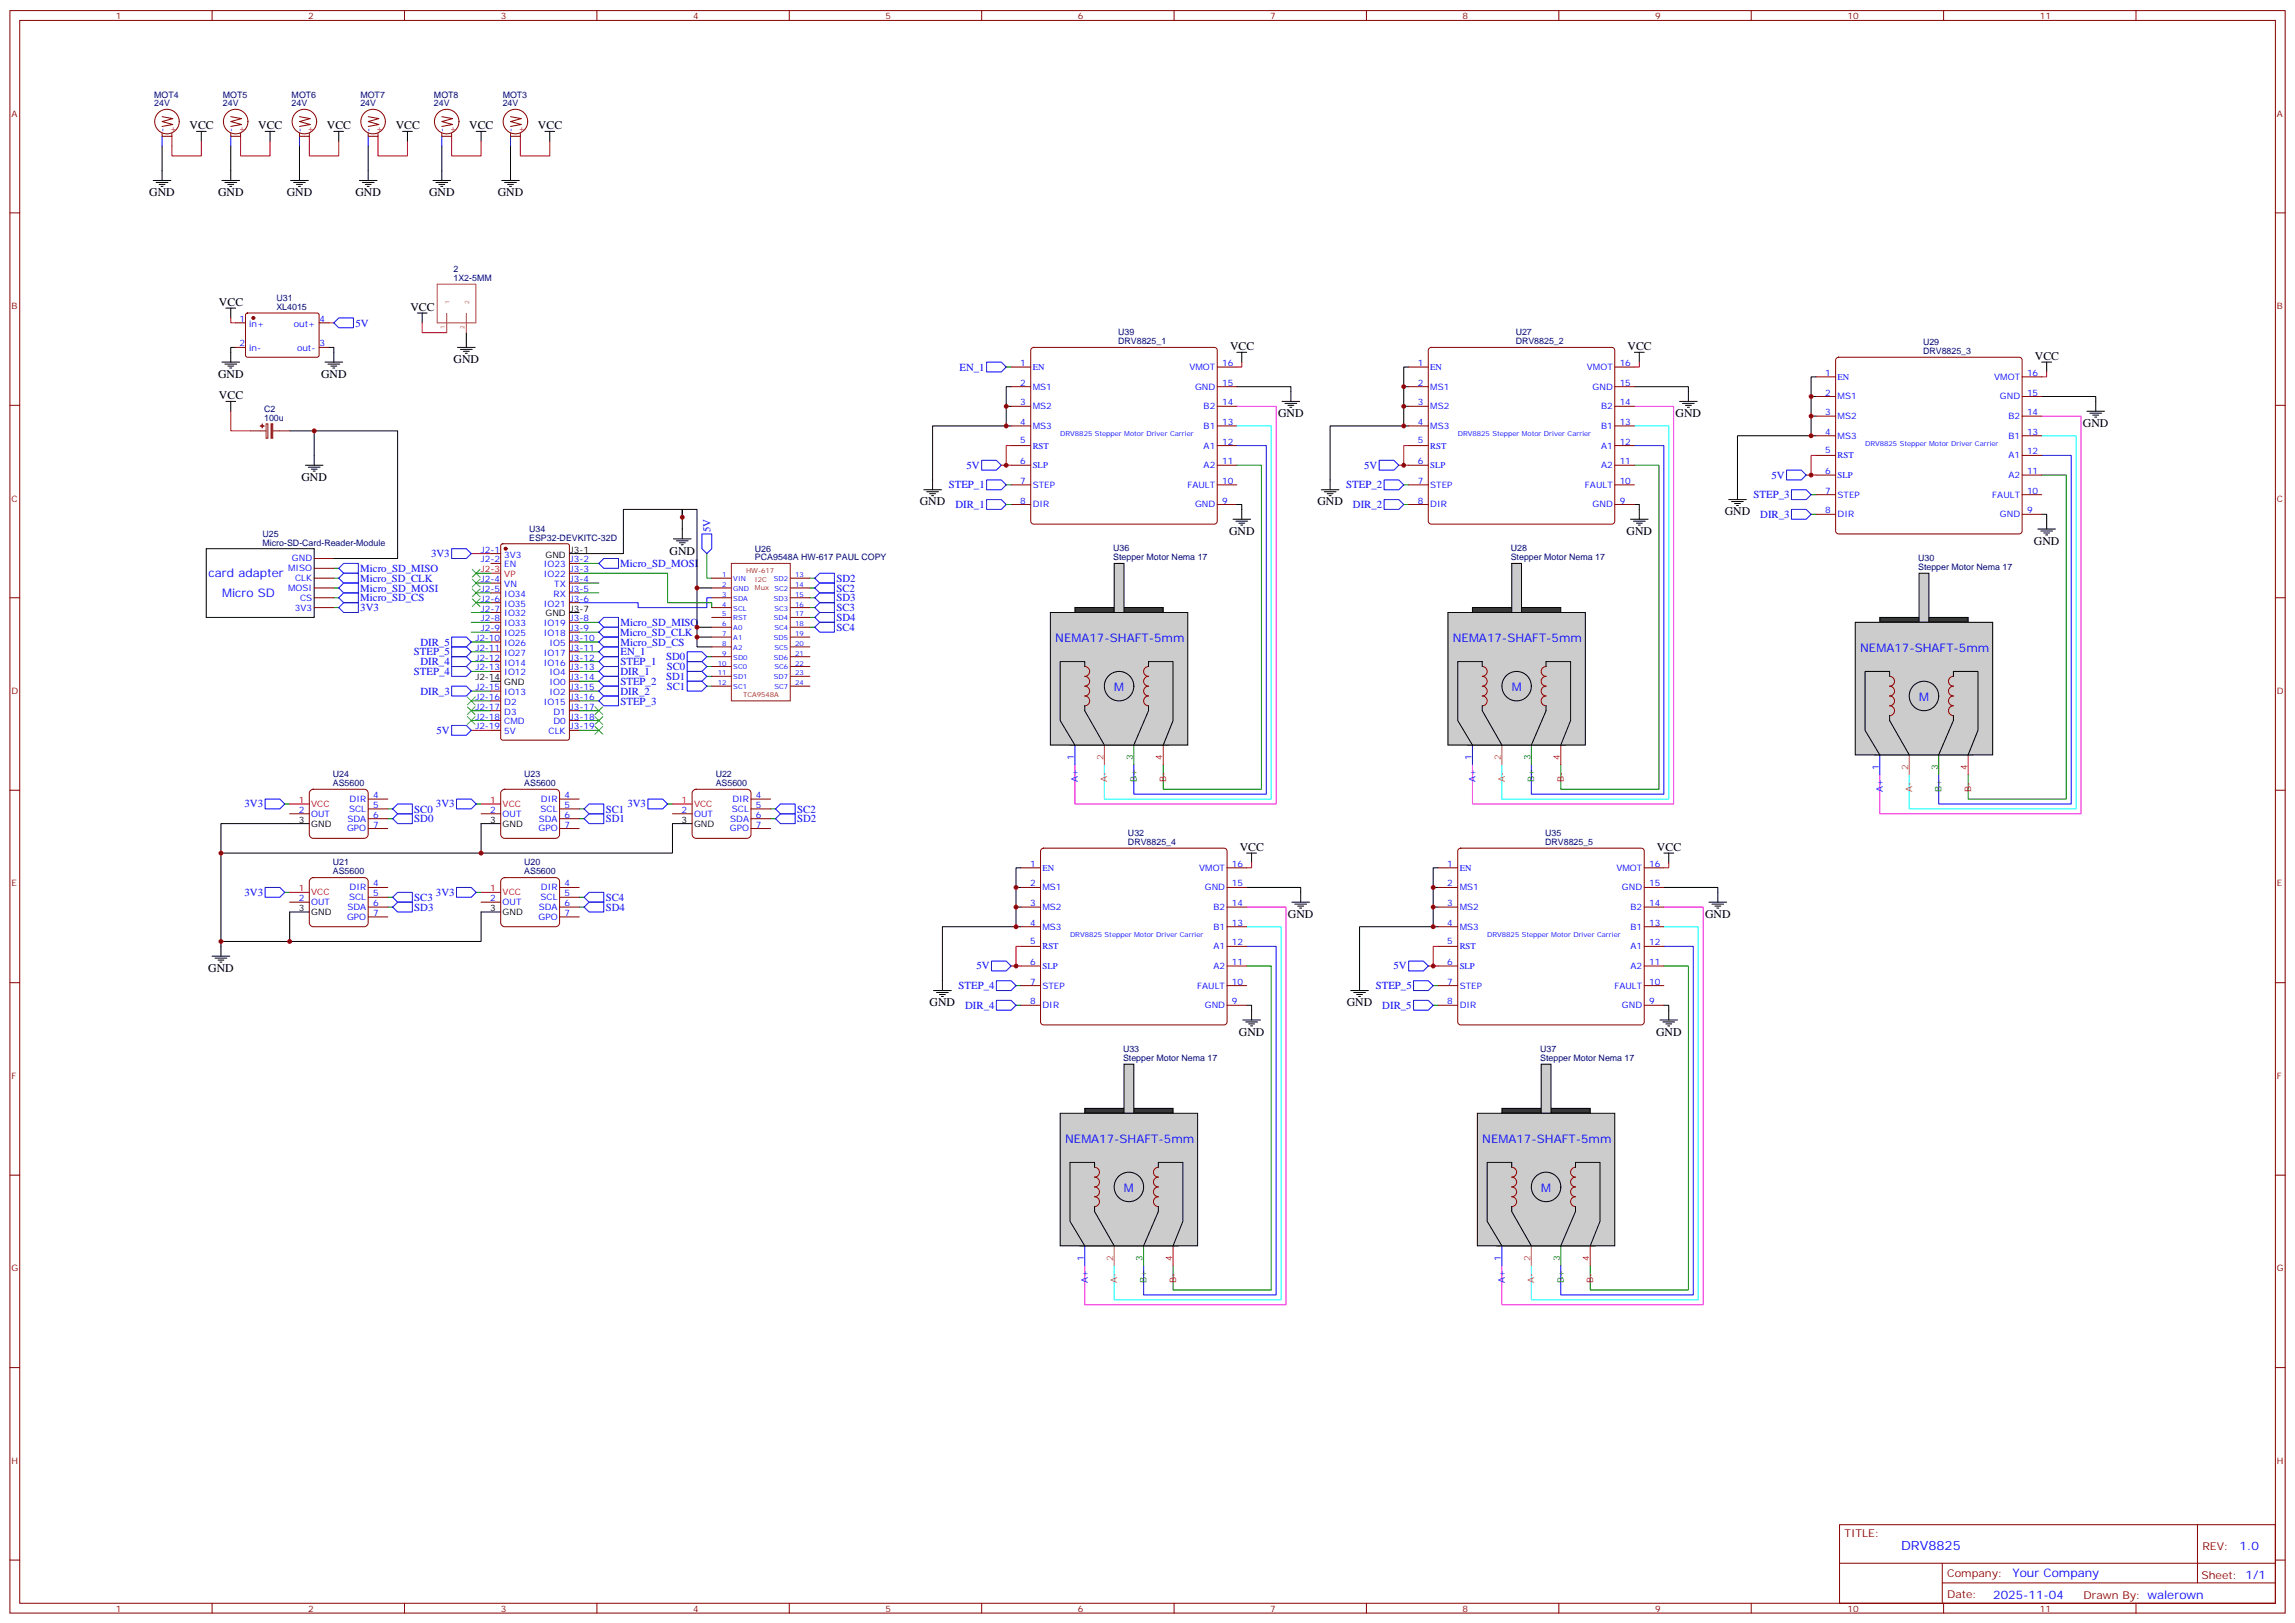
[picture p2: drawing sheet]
<svg xmlns="http://www.w3.org/2000/svg" width="825mm" height="583mm" viewBox="0 0 825 583" stroke-linecap="round" stroke-linejoin="round" font-family="sans-serif">
<defs><g id="words">
<text font-size="4.6" fill="#00f" x="683.2" y="556.8">DRV8825</text>
<g font-size="4.2">
<text x="68.1" y="46.5">VCC</text>
<text x="92.8" y="46.5">VCC</text>
<text x="117.5" y="46.5">VCC</text>
<text x="142.2" y="46.5">VCC</text>
<text x="168.7" y="46.5">VCC</text>
<text x="193.4" y="46.5">VCC</text>
<text x="53.7" y="70.5">GND</text>
<text x="78.4" y="70.5">GND</text>
<text x="103" y="70.5">GND</text>
<text x="127.7" y="70.5">GND</text>
<text x="154.2" y="70.5">GND</text>
<text x="178.9" y="70.5">GND</text>
<text x="78.7" y="110">VCC</text>
<text x="147.5" y="111.8">VCC</text>
<text x="442.1" y="125.9">VCC</text>
<text x="584.9" y="125.9">VCC</text>
<text x="163" y="130.5">GND</text>
<text x="731.3" y="129.4">VCC</text>
<text x="78.4" y="135.7">GND</text>
<text x="115.4" y="135.7">GND</text>
<text x="78.7" y="143.5">VCC</text>
<text x="459.4" y="149.9">GND</text>
<text x="602.2" y="149.9">GND</text>
<text x="748.6" y="153.4">GND</text>
<text x="108.3" y="172.8">GND</text>
<text x="330.6" y="181.6">GND</text>
<text x="473.5" y="181.6">GND</text>
<text x="619.9" y="185.1">GND</text>
<text x="441.7" y="192.2">GND</text>
<text x="584.6" y="192.2">GND</text>
<text x="731" y="195.7">GND</text>
<text x="240.6" y="199.2">GND</text>
<text x="445.6" y="305.8">VCC</text>
<text x="595.5" y="305.8">VCC</text>
<text x="462.9" y="329.8">GND</text>
<text x="612.8" y="329.8">GND</text>
<text x="74.8" y="349.2">GND</text>
<text x="334.1" y="361.5">GND</text>
<text x="484" y="361.5">GND</text>
<text x="445.2" y="372.1">GND</text>
<text x="595.2" y="372.1">GND</text>
</g>
<g font-size="4.2" fill="#00f">
<text x="75" y="207.5">card adapter</text>
<text x="79.8" y="214.5">Micro SD</text>
<text x="379.3" y="230.6">NEMA17-SHAFT-5mm</text>
<text x="522.1" y="230.6">NEMA17-SHAFT-5mm</text>
<text x="668.5" y="234.2">NEMA17-SHAFT-5mm</text>
<text x="400.4" y="248.3">M</text>
<text x="543.3" y="248.3">M</text>
<text x="689.7" y="251.8">M</text>
<text x="382.8" y="410.6">NEMA17-SHAFT-5mm</text>
<text x="532.7" y="410.6">NEMA17-SHAFT-5mm</text>
<text x="404" y="428.2">M</text>
<text x="553.9" y="428.2">M</text>
<text x="804.9" y="557.1">1.0</text>
<text x="723.3" y="566.6">Your Company</text>
<text x="716.4" y="574.4">2025-11-04</text>
</g>
<g font-size="3.9" fill="#00f">
<text x="127.7" y="117.4">5V</text>
<text x="344.8" y="133.1">EN_1</text>
<text x="347.4" y="168.4">5V</text>
<text x="490.2" y="168.4">5V</text>
<text x="636.7" y="171.9">5V</text>
<text x="341" y="175.4">STEP_1</text>
<text x="483.9" y="175.5">STEP_2</text>
<text x="630.3" y="179">STEP_3</text>
<text x="343.4" y="182.5">DIR_1</text>
<text x="486.2" y="182.5">DIR_2</text>
<text x="255.3" y="191.1" transform="rotate(-90 255.3 191.1)">5V</text>
<text x="632.6" y="186.1">DIR_3</text>
<text x="154.9" y="200.1">3V3</text>
<text x="222.9" y="203.7">Micro_SD_MOSI</text>
<text x="129.4" y="209">Micro_SD_CLK</text>
<text x="129.5" y="205.5">Micro_SD_MISO</text>
<text x="300.6" y="209">SD2</text>
<text x="129.5" y="212.5">Micro_SD_MOSI</text>
<text x="300.6" y="212.5">SC2</text>
<text x="129.5" y="216.1">Micro_SD_CS</text>
<text x="129.5" y="219.6">3V3</text>
<text x="300.6" y="219.6">SC3</text>
<text x="300.6" y="216.1">SD3</text>
<text x="223" y="224.9">Micro_SD_MISO</text>
<text x="300.6" y="226.6">SC4</text>
<text x="300.6" y="223.1">SD4</text>
<text x="151.1" y="231.9">DIR_5</text>
<text x="222.9" y="228.4">Micro_SD_CLK</text>
<text x="223" y="232">Micro_SD_CS</text>
<text x="148.7" y="235.4">STEP_5</text>
<text x="151.1" y="239">DIR_4</text>
<text x="223" y="235.5">EN_1</text>
<text x="223" y="239">STEP_1</text>
<text x="239.4" y="237.2">SD0</text>
<text x="148.7" y="242.5">STEP_4</text>
<text x="223" y="242.5">DIR_1</text>
<text x="239.4" y="244.2">SD1</text>
<text x="239.6" y="240.7">SC0</text>
<text x="151.1" y="249.6">DIR_3</text>
<text x="223" y="246.1">STEP_2</text>
<text x="223" y="249.6">DIR_2</text>
<text x="239.6" y="247.8">SC1</text>
<text x="223" y="253.1">STEP_3</text>
<text x="156.9" y="263.6">5V</text>
<text x="87.9" y="290.1">3V3</text>
<text x="148.9" y="291.9">SC0</text>
<text x="156.7" y="290.1">3V3</text>
<text x="217.7" y="292">SC1</text>
<text x="225.5" y="290.1">3V3</text>
<text x="286.5" y="291.9">SC2</text>
<text x="148.9" y="295.4">SD0</text>
<text x="217.7" y="295.4">SD1</text>
<text x="286.5" y="295.5">SD2</text>
<text x="87.9" y="321.8">3V3</text>
<text x="148.9" y="323.6">SC3</text>
<text x="156.7" y="321.8">3V3</text>
<text x="217.7" y="323.7">SC4</text>
<text x="148.9" y="327.2">SD3</text>
<text x="217.7" y="327.2">SD4</text>
<text x="350.9" y="348.3">5V</text>
<text x="500.8" y="348.3">5V</text>
<text x="344.5" y="355.4">STEP_4</text>
<text x="494.4" y="355.4">STEP_5</text>
<text x="346.9" y="362.4">DIR_4</text>
<text x="496.8" y="362.4">DIR_5</text>
</g>
<g font-size="3.9" fill="#800">
<text x="662.9" y="552.4">TITLE:</text>
<text x="791.5" y="557.1">REV:</text>
<text x="699.8" y="566.6">Company:</text>
<text x="791.2" y="567.2">Sheet: 1/1</text>
<text x="699.8" y="574.3">Date:</text>
<text x="748.8" y="574.3">Drawn By: walerown</text>
</g>
<g font-size="3.2" fill="#800">
<text x="41.7" y="6.8">1</text>
<text x="110.8" y="6.8">2</text>
<text x="180" y="6.8">3</text>
<text x="249.1" y="6.8">4</text>
<text x="318.2" y="6.8">5</text>
<text x="387.4" y="6.8">6</text>
<text x="456.5" y="6.8">7</text>
<text x="525.7" y="6.8">8</text>
<text x="594.8" y="6.8">9</text>
<text x="664" y="6.8">10</text>
<text x="733.1" y="6.8">11</text>
<text x="4.1" y="41.9">A</text>
<text x="818.3" y="41.9">A</text>
<text x="4.1" y="111.1">B</text>
<text x="818.3" y="111.1">B</text>
<text x="4.1" y="180.2">C</text>
<text x="818.3" y="180.2">C</text>
<text x="4.1" y="249.3">D</text>
<text x="818.3" y="249.3">D</text>
<text x="4.1" y="318.5">E</text>
<text x="818.3" y="318.5">E</text>
<text x="4.1" y="387.6">F</text>
<text x="818.3" y="387.6">F</text>
<text x="4.1" y="456.8">G</text>
<text x="818.3" y="456.8">G</text>
<text x="4.1" y="525.9">H</text>
<text x="818.3" y="525.9">H</text>
<text x="41.7" y="579">1</text>
<text x="110.8" y="579">2</text>
<text x="180" y="579">3</text>
<text x="249.1" y="579">4</text>
<text x="318.2" y="579">5</text>
<text x="387.4" y="579">6</text>
<text x="456.5" y="579">7</text>
<text x="525.7" y="579">8</text>
<text x="594.8" y="579">9</text>
<text x="664" y="579">10</text>
<text x="733.1" y="579">11</text>
</g>
<g font-size="3.2" fill="#000080">
<text x="55.4" y="35">MOT4</text>
<text x="80.1" y="35">MOT5</text>
<text x="104.8" y="35">MOT6</text>
<text x="129.5" y="35">MOT7</text>
<text x="156" y="35">MOT8</text>
<text x="180.7" y="35">MOT3</text>
<text x="55.4" y="38.2">24V</text>
<text x="80.1" y="38.2">24V</text>
<text x="104.8" y="38.2">24V</text>
<text x="129.5" y="38.2">24V</text>
<text x="156" y="38.2">24V</text>
<text x="180.7" y="38.2">24V</text>
<text x="163" y="101">1X2-5MM</text>
<text x="163" y="97.7">2</text>
<text x="99.3" y="111.2">XL4015</text>
<text x="99.3" y="108.1">U31</text>
<text x="401.9" y="123.8">DRV8825_1</text>
<text x="401.9" y="120.5">U39</text>
<text x="544.7" y="123.8">DRV8825_2</text>
<text x="544.7" y="120.5">U27</text>
<text x="691.1" y="124.1">U29</text>
<text x="691.1" y="127.3">DRV8825_3</text>
<text x="94.9" y="148">C2</text>
<text x="94.9" y="151.2">100u</text>
<text x="190.2" y="191">U34</text>
<text x="94.4" y="196.1">Micro-SD-Card-Reader-Module</text>
<text x="94.4" y="192.9">U25</text>
<text x="190.2" y="194.2">ESP32-DEVKITC-32D</text>
<text x="271.3" y="201.4">PCA9548A HW-617 PAUL COPY</text>
<text x="271.3" y="198.2">U26</text>
<text x="400.1" y="201.4">Stepper Motor Nema 17</text>
<text x="400.1" y="198.1">U36</text>
<text x="543" y="201.4">Stepper Motor Nema 17</text>
<text x="543" y="198.1">U28</text>
<text x="689.4" y="201.6">U30</text>
<text x="689.4" y="204.9">Stepper Motor Nema 17</text>
<text x="119.6" y="279.2">U24</text>
<text x="188.4" y="279.2">U23</text>
<text x="257.2" y="279.2">U22</text>
<text x="119.6" y="282.3">AS5600</text>
<text x="188.4" y="282.3">AS5600</text>
<text x="257.2" y="282.3">AS5600</text>
<text x="405.4" y="303.7">DRV8825_4</text>
<text x="405.4" y="300.4">U32</text>
<text x="555.3" y="303.7">DRV8825_5</text>
<text x="555.3" y="300.4">U35</text>
<text x="119.6" y="310.9">U21</text>
<text x="188.4" y="310.9">U20</text>
<text x="119.6" y="314.1">AS5600</text>
<text x="188.4" y="314.1">AS5600</text>
<text x="403.6" y="381.3">Stepper Motor Nema 17</text>
<text x="403.6" y="378">U33</text>
<text x="553.6" y="381.3">Stepper Motor Nema 17</text>
<text x="553.6" y="378">U37</text>
</g>
<g font-size="3.2" fill="#00f">
<text x="59.3" y="47.3" transform="rotate(-90 59.3 47.3)">-</text>
<text x="84" y="47.3" transform="rotate(-90 84 47.3)">-</text>
<text x="108.7" y="47.3" transform="rotate(-90 108.7 47.3)">-</text>
<text x="133.4" y="47.3" transform="rotate(-90 133.4 47.3)">-</text>
<text x="159.8" y="47.3" transform="rotate(-90 159.8 47.3)">-</text>
<text x="184.5" y="47.3" transform="rotate(-90 184.5 47.3)">-</text>
<text x="86" y="115.6">1</text>
<text x="89.5" y="117.4">in+</text>
<text x="105.6" y="117.4">out+</text>
<text x="114.9" y="115.6">4</text>
<text x="86" y="124.5">2</text>
<text x="114.9" y="124.5">3</text>
<text x="89.5" y="126.2">in-</text>
<text x="106.8" y="126.2">out-</text>
<text x="366.7" y="131.5">1</text>
<text x="439.2" y="131.5">16</text>
<text x="509.5" y="131.5">1</text>
<text x="582.1" y="131.5">16</text>
<text x="371.2" y="132.9">EN</text>
<text x="427.5" y="132.9">VMOT</text>
<text x="514" y="132.9">EN</text>
<text x="570.4" y="132.9">VMOT</text>
<text x="655.9" y="135">1</text>
<text x="660.4" y="136.5">EN</text>
<text x="716.8" y="136.5">VMOT</text>
<text x="728.5" y="135">16</text>
<text x="366.7" y="138.6">2</text>
<text x="371.2" y="140">MS1</text>
<text x="429.5" y="140">GND</text>
<text x="439.2" y="138.6">15</text>
<text x="509.5" y="138.6">2</text>
<text x="514" y="140">MS1</text>
<text x="572.4" y="140">GND</text>
<text x="582.1" y="138.6">15</text>
<text x="655.9" y="142.1">2</text>
<text x="660.4" y="143.5">MS1</text>
<text x="718.8" y="143.5">GND</text>
<text x="728.5" y="142.1">15</text>
<text x="366.7" y="145.6">3</text>
<text x="371.2" y="147">MS2</text>
<text x="432.6" y="147">B2</text>
<text x="439.2" y="145.6">14</text>
<text x="509.5" y="145.6">3</text>
<text x="514" y="147">MS2</text>
<text x="575.5" y="147">B2</text>
<text x="582.1" y="145.6">14</text>
<text x="655.9" y="149.2">3</text>
<text x="728.5" y="149.2">14</text>
<text x="366.7" y="152.7">4</text>
<text x="371.2" y="154.1">MS3</text>
<text x="432.6" y="154.1">B1</text>
<text x="439.2" y="152.7">13</text>
<text x="509.5" y="152.7">4</text>
<text x="514" y="154.1">MS3</text>
<text x="575.5" y="154.1">B1</text>
<text x="582.1" y="152.7">13</text>
<text x="660.4" y="150.6">MS2</text>
<text x="721.9" y="150.6">B2</text>
<text x="366.7" y="159.2">5</text>
<text x="371.2" y="161.1">RST</text>
<text x="432.6" y="161.1">A1</text>
<text x="439.2" y="159.7">12</text>
<text x="509.5" y="159.2">5</text>
<text x="514" y="161.1">RST</text>
<text x="575.5" y="161.1">A1</text>
<text x="582.1" y="159.7">12</text>
<text x="655.9" y="156.2">4</text>
<text x="660.4" y="157.6">MS3</text>
<text x="721.9" y="157.6">B1</text>
<text x="728.5" y="156.2">13</text>
<text x="366.7" y="166.8">6</text>
<text x="439.2" y="166.8">11</text>
<text x="509.5" y="166.8">6</text>
<text x="582.1" y="166.8">11</text>
<text x="655.9" y="162.7">5</text>
<text x="660.4" y="164.7">RST</text>
<text x="721.9" y="164.7">A1</text>
<text x="728.5" y="163.3">12</text>
<text x="366.7" y="173.8">7</text>
<text x="371.2" y="168.2">SLP</text>
<text x="432.6" y="168.2">A2</text>
<text x="439.2" y="173.8">10</text>
<text x="509.5" y="173.8">7</text>
<text x="514" y="168.2">SLP</text>
<text x="575.5" y="168.2">A2</text>
<text x="582.1" y="173.8">10</text>
<text x="655.9" y="170.3">6</text>
<text x="660.4" y="171.7">SLP</text>
<text x="721.9" y="171.7">A2</text>
<text x="728.5" y="170.3">11</text>
<text x="371.2" y="175.3">STEP</text>
<text x="426.7" y="175.3">FAULT</text>
<text x="514" y="175.3">STEP</text>
<text x="569.6" y="175.3">FAULT</text>
<text x="655.9" y="177.4">7</text>
<text x="660.4" y="178.8">STEP</text>
<text x="716" y="178.8">FAULT</text>
<text x="728.5" y="177.4">10</text>
<text x="366.7" y="180.9">8</text>
<text x="371.2" y="182.3">DIR</text>
<text x="429.5" y="182.3">GND</text>
<text x="439.2" y="180.9">9</text>
<text x="509.5" y="180.9">8</text>
<text x="514" y="182.3">DIR</text>
<text x="572.4" y="182.3">GND</text>
<text x="582.1" y="180.9">9</text>
<text x="655.9" y="184.4">8</text>
<text x="660.4" y="185.8">DIR</text>
<text x="718.8" y="185.8">GND</text>
<text x="728.5" y="184.4">9</text>
<text x="104.9" y="201.7">GND</text>
<text x="172.9" y="198.5">J2-1</text>
<text x="172.9" y="202.1">J2-2</text>
<text x="181.3" y="200.3">3V3</text>
<text x="181.3" y="203.8">EN</text>
<text x="195.5" y="203.8">IO23</text>
<text x="204.8" y="202.1">J3-2</text>
<text x="103.5" y="205.2">MISO</text>
<text x="106" y="208.8">CLK</text>
<text x="172.9" y="209.1">J2-4</text>
<text x="195.5" y="207.4">IO22</text>
<text x="204.8" y="205.6">J3-3</text>
<text x="204.8" y="209.1">J3-4</text>
<text x="103.5" y="212.3">MOSI</text>
<text x="107.8" y="215.8">CS</text>
<text x="172.9" y="212.7">J2-5</text>
<text x="181.3" y="210.9">VN</text>
<text x="181.3" y="214.4">IO34</text>
<text x="199" y="214.4">RX</text>
<text x="199.2" y="210.9">TX</text>
<text x="204.8" y="212.7">J3-5</text>
<text x="106" y="219.4">3V3</text>
<text x="172.9" y="216.2">J2-6</text>
<text x="172.9" y="219.7">J2-7</text>
<text x="181.3" y="217.9">IO35</text>
<text x="181.3" y="221.5">IO32</text>
<text x="195.5" y="217.9">IO21</text>
<text x="204.8" y="216.2">J3-6</text>
<text x="172.9" y="223.2">J2-8</text>
<text x="172.9" y="226.8">J2-9</text>
<text x="181.3" y="225">IO33</text>
<text x="195.5" y="225">IO19</text>
<text x="204.8" y="223.2">J3-8</text>
<text x="204.8" y="226.8">J3-9</text>
<text x="170.8" y="230.3">J2-10</text>
<text x="170.8" y="233.8">J2-11</text>
<text x="181.3" y="228.5">IO25</text>
<text x="181.3" y="232.1">IO26</text>
<text x="195.5" y="228.5">IO18</text>
<text x="197.5" y="232.1">IO5</text>
<text x="204.8" y="230.3">J3-10</text>
<text x="204.8" y="233.8">J3-11</text>
<text x="170.8" y="237.3">J2-12</text>
<text x="181.3" y="235.6">IO27</text>
<text x="181.3" y="239.1">IO14</text>
<text x="195.5" y="235.6">IO17</text>
<text x="195.5" y="239.1">IO16</text>
<text x="204.8" y="237.3">J3-12</text>
<text x="170.8" y="240.9">J2-13</text>
<text x="181.3" y="242.6">IO12</text>
<text x="197.5" y="242.6">IO4</text>
<text x="204.8" y="240.9">J3-13</text>
<text x="204.8" y="244.4">J3-14</text>
<text x="170.8" y="247.9">J2-15</text>
<text x="170.8" y="251.5">J2-16</text>
<text x="181.3" y="249.7">IO13</text>
<text x="197.5" y="246.2">IO0</text>
<text x="197.5" y="249.7">IO2</text>
<text x="204.8" y="247.9">J3-15</text>
<text x="204.8" y="251.5">J3-16</text>
<text x="170.8" y="255">J2-17</text>
<text x="181.3" y="253.2">D2</text>
<text x="181.3" y="256.8">D3</text>
<text x="195.5" y="253.2">IO15</text>
<text x="198.9" y="256.8">D1</text>
<text x="204.8" y="255">J3-17</text>
<text x="170.8" y="258.5">J2-18</text>
<text x="170.8" y="262">J2-19</text>
<text x="181.3" y="260.3">CMD</text>
<text x="181.3" y="263.8">5V</text>
<text x="197.2" y="263.8">CLK</text>
<text x="198.9" y="260.3">D0</text>
<text x="204.8" y="258.5">J3-18</text>
<text x="204.8" y="262">J3-19</text>
<text x="386" y="273.2" transform="rotate(-90 386 273.2)">1</text>
<text x="528.8" y="273.2" transform="rotate(-90 528.8 273.2)">1</text>
<text x="387.4" y="281.1" transform="rotate(-90 387.4 281.1)">A+</text>
<text x="530.3" y="281.1" transform="rotate(-90 530.3 281.1)">A+</text>
<text x="675.3" y="276.8" transform="rotate(-90 675.3 276.8)">1</text>
<text x="134.1" y="286.7">4</text>
<text x="202.9" y="286.7">4</text>
<text x="271.7" y="286.7">4</text>
<text x="676.7" y="284.6" transform="rotate(-90 676.7 284.6)">A+</text>
<text x="107.4" y="292">2</text>
<text x="111.9" y="293.4">OUT</text>
<text x="125.5" y="291.7">SCL</text>
<text x="125.6" y="288.1">DIR</text>
<text x="134.1" y="290.3">5</text>
<text x="134.1" y="293.8">6</text>
<text x="176.2" y="292">2</text>
<text x="180.7" y="293.4">OUT</text>
<text x="194.3" y="291.7">SCL</text>
<text x="194.4" y="288.1">DIR</text>
<text x="202.9" y="290.3">5</text>
<text x="202.9" y="293.8">6</text>
<text x="245" y="292">2</text>
<text x="249.4" y="293.4">OUT</text>
<text x="263.1" y="291.7">SCL</text>
<text x="263.2" y="288.1">DIR</text>
<text x="271.7" y="290.3">5</text>
<text x="271.7" y="293.8">6</text>
<text x="124.7" y="298.7">GPO</text>
<text x="124.8" y="295.2">SDA</text>
<text x="134.1" y="297.3">7</text>
<text x="193.5" y="298.7">GPO</text>
<text x="193.6" y="295.2">SDA</text>
<text x="202.9" y="297.3">7</text>
<text x="262.3" y="298.7">GPO</text>
<text x="262.4" y="295.2">SDA</text>
<text x="271.7" y="297.3">7</text>
<text x="370.2" y="311.4">1</text>
<text x="442.8" y="311.4">16</text>
<text x="520.1" y="311.4">1</text>
<text x="592.7" y="311.4">16</text>
<text x="374.7" y="312.8">EN</text>
<text x="431" y="312.8">VMOT</text>
<text x="524.6" y="312.8">EN</text>
<text x="580.9" y="312.8">VMOT</text>
<text x="107.4" y="323.8">2</text>
<text x="125.5" y="323.4">SCL</text>
<text x="125.6" y="319.9">DIR</text>
<text x="134.1" y="318.5">4</text>
<text x="134.1" y="322">5</text>
<text x="176.2" y="323.8">2</text>
<text x="194.3" y="323.4">SCL</text>
<text x="194.4" y="319.9">DIR</text>
<text x="202.9" y="318.5">4</text>
<text x="202.9" y="322">5</text>
<text x="370.2" y="318.5">2</text>
<text x="374.7" y="319.9">MS1</text>
<text x="433" y="319.9">GND</text>
<text x="442.8" y="318.5">15</text>
<text x="520.1" y="318.5">2</text>
<text x="524.6" y="319.9">MS1</text>
<text x="583" y="319.9">GND</text>
<text x="592.7" y="318.5">15</text>
<text x="111.9" y="325.2">OUT</text>
<text x="124.8" y="327">SDA</text>
<text x="134.1" y="325.5">6</text>
<text x="134.1" y="329.1">7</text>
<text x="180.7" y="325.2">OUT</text>
<text x="193.6" y="327">SDA</text>
<text x="202.9" y="325.5">6</text>
<text x="202.9" y="329.1">7</text>
<text x="370.2" y="325.5">3</text>
<text x="374.7" y="327">MS2</text>
<text x="436.1" y="327">B2</text>
<text x="442.8" y="325.5">14</text>
<text x="520.1" y="325.5">3</text>
<text x="524.6" y="327">MS2</text>
<text x="586" y="327">B2</text>
<text x="592.7" y="325.5">14</text>
<text x="124.7" y="330.5">GPO</text>
<text x="193.5" y="330.5">GPO</text>
<text x="370.2" y="332.6">4</text>
<text x="374.7" y="334">MS3</text>
<text x="436.1" y="334">B1</text>
<text x="442.8" y="332.6">13</text>
<text x="520.1" y="332.6">4</text>
<text x="524.6" y="334">MS3</text>
<text x="586" y="334">B1</text>
<text x="592.7" y="332.6">13</text>
<text x="370.2" y="339.1">5</text>
<text x="374.7" y="341.1">RST</text>
<text x="436.1" y="341.1">A1</text>
<text x="442.8" y="339.7">12</text>
<text x="520.1" y="339.1">5</text>
<text x="524.6" y="341.1">RST</text>
<text x="586" y="341.1">A1</text>
<text x="592.7" y="339.7">12</text>
<text x="370.2" y="346.7">6</text>
<text x="442.8" y="346.7">11</text>
<text x="520.1" y="346.7">6</text>
<text x="592.7" y="346.7">11</text>
<text x="370.2" y="353.8">7</text>
<text x="374.7" y="348.1">SLP</text>
<text x="436.1" y="348.1">A2</text>
<text x="442.8" y="353.8">10</text>
<text x="520.1" y="353.8">7</text>
<text x="524.6" y="348.1">SLP</text>
<text x="586" y="348.1">A2</text>
<text x="592.7" y="353.8">10</text>
<text x="374.7" y="355.2">STEP</text>
<text x="430.3" y="355.2">FAULT</text>
<text x="524.6" y="355.2">STEP</text>
<text x="580.2" y="355.2">FAULT</text>
<text x="370.2" y="360.8">8</text>
<text x="374.7" y="362.2">DIR</text>
<text x="433" y="362.2">GND</text>
<text x="442.8" y="360.8">9</text>
<text x="520.1" y="360.8">8</text>
<text x="524.6" y="362.2">DIR</text>
<text x="583" y="362.2">GND</text>
<text x="592.7" y="360.8">9</text>
<text x="389.5" y="453.1" transform="rotate(-90 389.5 453.1)">1</text>
<text x="539.4" y="453.1" transform="rotate(-90 539.4 453.1)">1</text>
<text x="390.9" y="461" transform="rotate(-90 390.9 461)">A+</text>
<text x="540.8" y="461" transform="rotate(-90 540.8 461)">A+</text>
</g>
<g font-size="3.2" fill="#f00">
<text x="63.2" y="47.7" transform="rotate(-90 63.2 47.7)">+</text>
<text x="87.9" y="47.7" transform="rotate(-90 87.9 47.7)">+</text>
<text x="112.6" y="47.7" transform="rotate(-90 112.6 47.7)">+</text>
<text x="137.3" y="47.7" transform="rotate(-90 137.3 47.7)">+</text>
<text x="163.7" y="47.7" transform="rotate(-90 163.7 47.7)">+</text>
<text x="188.4" y="47.7" transform="rotate(-90 188.4 47.7)">+</text>
<text x="172.9" y="205.6">J2-3</text>
<text x="181.3" y="207.4">VP</text>
<text x="417.7" y="273.2" transform="rotate(-90 417.7 273.2)">4</text>
<text x="560.6" y="273.2" transform="rotate(-90 560.6 273.2)">4</text>
<text x="419.1" y="281.1" transform="rotate(-90 419.1 281.1)">B-</text>
<text x="562" y="281.1" transform="rotate(-90 562 281.1)">B-</text>
<text x="707" y="276.8" transform="rotate(-90 707 276.8)">4</text>
<text x="708.4" y="284.6" transform="rotate(-90 708.4 284.6)">B-</text>
<text x="107.4" y="288.5">1</text>
<text x="111.9" y="289.9">VCC</text>
<text x="176.2" y="288.5">1</text>
<text x="180.7" y="289.9">VCC</text>
<text x="245" y="288.5">1</text>
<text x="249.4" y="289.9">VCC</text>
<text x="107.4" y="320.3">1</text>
<text x="111.9" y="321.7">VCC</text>
<text x="176.2" y="320.3">1</text>
<text x="180.7" y="321.7">VCC</text>
<text x="421.3" y="453.1" transform="rotate(-90 421.3 453.1)">4</text>
<text x="571.2" y="453.1" transform="rotate(-90 571.2 453.1)">4</text>
<text x="422.7" y="461" transform="rotate(-90 422.7 461)">B-</text>
<text x="572.6" y="461" transform="rotate(-90 572.6 461)">B-</text>
</g>
<g font-size="3.2">
<text x="196.1" y="200.3">GND</text>
<text x="204.8" y="198.5">J3-1</text>
<text x="196.1" y="221.5">GND</text>
<text x="204.8" y="219.7">J3-7</text>
<text x="170.8" y="244.4">J2-14</text>
<text x="181.3" y="246.2">GND</text>
<text x="107.4" y="295.6">3</text>
<text x="111.9" y="297">GND</text>
<text x="176.2" y="295.6">3</text>
<text x="180.7" y="297">GND</text>
<text x="245" y="295.6">3</text>
<text x="249.4" y="297">GND</text>
<text x="107.4" y="327.3">3</text>
<text x="111.9" y="328.7">GND</text>
<text x="176.2" y="327.3">3</text>
<text x="180.7" y="328.7">GND</text>
</g>
<g font-size="3.2" fill="#f60">
<text x="396.6" y="273.2" transform="rotate(-90 396.6 273.2)">2</text>
<text x="539.4" y="273.2" transform="rotate(-90 539.4 273.2)">2</text>
<text x="398" y="281.1" transform="rotate(-90 398 281.1)">A-</text>
<text x="540.8" y="281.1" transform="rotate(-90 540.8 281.1)">A-</text>
<text x="685.8" y="276.8" transform="rotate(-90 685.8 276.8)">2</text>
<text x="687.2" y="284.6" transform="rotate(-90 687.2 284.6)">A-</text>
<text x="400.1" y="453.1" transform="rotate(-90 400.1 453.1)">2</text>
<text x="550" y="453.1" transform="rotate(-90 550 453.1)">2</text>
<text x="401.5" y="461" transform="rotate(-90 401.5 461)">A-</text>
<text x="551.4" y="461" transform="rotate(-90 551.4 461)">A-</text>
</g>
<g font-size="3.2" fill="#090">
<text x="407.1" y="273.2" transform="rotate(-90 407.1 273.2)">3</text>
<text x="550" y="273.2" transform="rotate(-90 550 273.2)">3</text>
<text x="408.6" y="281.1" transform="rotate(-90 408.6 281.1)">B+</text>
<text x="551.4" y="281.1" transform="rotate(-90 551.4 281.1)">B+</text>
<text x="696.4" y="276.8" transform="rotate(-90 696.4 276.8)">3</text>
<text x="697.8" y="284.6" transform="rotate(-90 697.8 284.6)">B+</text>
<text x="410.7" y="453.1" transform="rotate(-90 410.7 453.1)">3</text>
<text x="560.6" y="453.1" transform="rotate(-90 560.6 453.1)">3</text>
<text x="412.1" y="461" transform="rotate(-90 412.1 461)">B+</text>
<text x="562" y="461" transform="rotate(-90 562 461)">B+</text>
</g>
<g font-size="2.5" fill="#00f">
<text x="381" y="156.6">DRV8825 Stepper Motor Driver Carrier</text>
<text x="523.9" y="156.6">DRV8825 Stepper Motor Driver Carrier</text>
<text x="670.3" y="160.1">DRV8825 Stepper Motor Driver Carrier</text>
<text x="259.5" y="207.4">1</text>
<text x="263.6" y="208.8">VIN</text>
<text x="278.2" y="208.8">SD2</text>
<text x="285.8" y="207.4">13</text>
<text x="259.5" y="214.4">3</text>
<text x="259.5" y="210.9">2</text>
<text x="263.6" y="215.8">SDA</text>
<text x="263.6" y="212.3">GND</text>
<text x="278.2" y="215.8">SD3</text>
<text x="278.3" y="212.3">SC2</text>
<text x="285.8" y="214.4">15</text>
<text x="285.8" y="210.9">14</text>
<text x="259.5" y="221.5">5</text>
<text x="259.5" y="217.9">4</text>
<text x="263.6" y="219.4">SCL</text>
<text x="278.3" y="219.4">SC3</text>
<text x="285.8" y="221.5">17</text>
<text x="285.8" y="217.9">16</text>
<text x="259.5" y="225">6</text>
<text x="263.6" y="226.4">A0</text>
<text x="263.6" y="222.9">RST</text>
<text x="278.2" y="222.9">SD4</text>
<text x="278.3" y="226.4">SC4</text>
<text x="285.8" y="225">18</text>
<text x="259.5" y="232.1">8</text>
<text x="259.5" y="228.5">7</text>
<text x="263.6" y="233.5">A2</text>
<text x="263.6" y="229.9">A1</text>
<text x="278.2" y="229.9">SD5</text>
<text x="278.3" y="233.5">SC5</text>
<text x="285.8" y="232.1">20</text>
<text x="285.8" y="228.5">19</text>
<text x="258" y="239.1">10</text>
<text x="259.5" y="235.6">9</text>
<text x="263.6" y="237">SD0</text>
<text x="278.2" y="237">SD6</text>
<text x="285.8" y="239.1">22</text>
<text x="285.8" y="235.6">21</text>
<text x="258" y="242.6">11</text>
<text x="263.6" y="244.1">SD1</text>
<text x="263.6" y="240.5">SC0</text>
<text x="278.2" y="244.1">SD7</text>
<text x="278.3" y="240.5">SC6</text>
<text x="285.8" y="242.6">23</text>
<text x="258" y="246.2">12</text>
<text x="263.6" y="247.6">SC1</text>
<text x="278.3" y="247.6">SC7</text>
<text x="285.8" y="246.2">24</text>
<text x="384.6" y="336.5">DRV8825 Stepper Motor Driver Carrier</text>
<text x="534.5" y="336.5">DRV8825 Stepper Motor Driver Carrier</text>
</g>
<g font-size="2.5" fill="#930">
<text x="268.1" y="206">HW-617</text>
<text x="271.3" y="209.1">I2C</text>
<text x="271.3" y="211.9">Mux</text>
<text x="267.1" y="250.4">TCA9548A</text>
</g>
<g font-size="2.1" fill="#a54b4b">
<text x="161.6" y="109.2" transform="rotate(-90 161.6 109.2)">1</text>
<text x="168.6" y="109.2" transform="rotate(-90 168.6 109.2)">2</text>
<text x="159.9" y="118.2" transform="rotate(-90 159.9 118.2)">1</text>
<text x="166.9" y="118.2" transform="rotate(-90 166.9 118.2)">2</text>
</g>
</g></defs>
<g fill="none" stroke="#870000" stroke-width=".36">
<path d="M3.6 3.8h817.7v575.7h-817.7zM7.1 7.3h810.7v568.7h-810.7zM76.2 3.8v3.5M145.4 3.8v3.5M214.5 3.8v3.5M283.7 3.8v3.5M352.8 3.8v3.5M422 3.8v3.5M491.1 3.8v3.5M560.2 3.8v3.5M629.4 3.8v3.5M698.5 3.8v3.5"/>
<path d="M767.7 3.8v3.5M58.2 47.9v1.1h3.6v-1.1M58.2 41.9l3.9 .7-3.9 1.1 3.9 1-3.9 .7M3.6 76.5h3.5M817.8 76.5h3.5M84.7 116h3.5M88.5 112.7l.4-.2h25.4l.4 .7-.1 14.7-.6 .4h-25.3l-.5-.7v-14.4zM114.7 116h3.5M84.7 124.8h3.5M114.7 124.8h3.5M3.6 145.6h3.5M817.8 145.6h3.5"/>
<path d="M176.4 198.9h3.6M180.2 195.6l.5-.2h23.2l.7 .4v69.4l-.4 .7h-23.5l-.7-.4v-69.4zM3.6 214.8h3.5M112.9 214.8h7.1M112.9 200.7h7.1M112.9 204.2h7.1M112.9 207.7h7.1M112.9 211.2h7.1M112.9 218.3h7.1M176.4 202.4h3.6M176.4 209.5h3.6M176.4 213h3.6"/>
<path d="M176.4 216.5h3.6M204.6 202.4h3.6M204.6 209.5h3.6M204.6 213h3.6M204.6 216.5h3.6M204.6 206h3.6M255.8 214.8h7.1M255.8 207.7h7.1M255.8 211.2h7.1M255.8 218.3h7.1M284 214.8h7.1M284 207.7h7.1"/>
<path d="M284 211.2h7.1M284 218.3h7.1M817.8 214.8h3.5M176.4 220.1h3.6M176.4 223.6h3.6M176.4 227.1h3.6M176.4 230.6h3.6M176.4 234.2h3.6M176.4 237.7h3.6M204.6 223.6h3.6M204.6 227.1h3.6M204.6 230.6h3.6"/>
<path d="M204.6 234.2h3.6M204.6 237.7h3.6M255.8 239.5h7.1M255.8 235.9h7.1M255.8 232.4h7.1M255.8 228.9h7.1M255.8 225.4h7.1M255.8 221.8h7.1M284 239.5h7.1M284 235.9h7.1M284 232.4h7.1M284 228.9h7.1"/>
<path d="M284 225.4h7.1M284 221.8h7.1M176.4 241.2h3.6M176.4 248.3h3.6M176.4 251.8h3.6M176.4 255.3h3.6M176.4 258.9h3.6M204.6 241.2h3.6M204.6 248.3h3.6M204.6 251.8h3.6M204.6 255.3h3.6M204.6 258.9h3.6"/>
<path d="M204.6 244.8h3.6M255.8 246.5h7.1M255.8 243h7.1M284 246.5h7.1M284 243h7.1M176.4 262.4h3.6M204.6 262.4h3.6M3.6 283.9h3.5M104.1 292.4h7.1M111.5 284.1l1.1-.5h18.3l.8 .2 .6 1.2v14.8l-.3 .8-1.1 .6h-18.3l-.9-.3-.5-1.1v-14.8zM132.3 287.1h7.1M132.3 290.6h7.1"/>
<path d="M132.3 294.1h7.1M132.3 297.7h7.1M172.9 292.4h7.1M180.3 284.1l1.1-.5h18.3l.8 .2 .6 1.2v14.8l-.3 .8-1.1 .6h-18.3l-.9-.3-.5-1.1v-14.8zM201.1 287.1h7.1M201.1 290.6h7.1M201.1 294.1h7.1M201.1 297.7h7.1M241.7 292.4h7M249.1 284.1l1.1-.5h18.3l.8 .2 .6 1.2v14.8l-.3 .8-1.1 .6h-18.3l-.9-.3-.6-1.1v-14.8zM269.9 287.1h7.1M269.9 290.6h7.1"/>
<path d="M269.9 294.1h7.1M269.9 297.7h7.1M817.8 283.9h3.5M111.5 315.9l1.1-.6h18.3l.8 .3 .6 1.1v14.8l-.3 .9-1.1 .6h-18.3l-.9-.4-.5-1.1v-14.8zM132.3 318.8h7.1M180.3 315.9l1.1-.6h18.3l.8 .3 .6 1.1v14.8l-.3 .9-1.1 .6h-18.3l-.9-.4-.5-1.1v-14.8zM201.1 318.8h7.1M104.1 324.1h7.1M132.3 322.4h7.1M132.3 325.9h7.1M132.3 329.4h7.1M172.9 324.1h7.1"/>
<path d="M201.1 322.4h7.1M201.1 325.9h7.1M201.1 329.4h7.1M3.6 353.1h3.5M817.8 353.1h3.5M3.6 422.2h3.5M817.8 422.2h3.5M3.6 491.3h3.5M817.8 491.3h3.5M661.1 547.8h156.7v28.2h-156.7zM789.8 547.8v20.9M3.6 560.5h3.5"/>
<path d="M76.2 576v3.5M145.4 576v3.5M214.5 576v3.5M283.7 576v3.5M352.8 576v3.5M422 576v3.5M491.1 576v3.5M560.2 576v3.5M629.4 576v3.5M661.2 561.6h156.4M698.1 568.7h119.5M698.1 561.6v14.2"/>
<path d="M698.5 576v3.5M767.7 576v3.5M817.8 560.5h3.5"/>
<circle cx="60" cy="43.7" r="4.4"/>
</g>
<g fill="none" stroke="#008700" stroke-width=".36">
<path d="M254 198.9v8.8h1.8M120 218.3h1.7M120 214.8h1.7M120 211.2h1.7M120 207.7h1.7M120 204.2h1.7M208.2 206h31.7v10.5h15.9v1.8M208.2 202.4h7M208.2 213h7M208.2 209.5h7M291.1 218.3h1.7M291.1 214.8h1.7"/>
<path d="M291.1 211.2h1.7M291.1 207.7h1.7M169.4 237.7h7M169.4 227.1h7M169.4 230.6h7M169.4 223.6h7M169.4 220.1h7M208.2 237.7h7M208.2 227.1h7M208.2 230.6h7M208.2 223.6h7M208.2 234.2h7"/>
<path d="M254 239.5h1.8M254 235.9h1.8M291.1 225.4h1.7M291.1 221.8h1.7M169.4 258.9h7M169.4 255.3h7M169.4 251.8h7M169.4 248.3h7M169.4 241.2h7M208.2 258.9h7M208.2 255.3h7M208.2 251.8h7"/>
<path d="M208.2 248.3h7M208.2 241.2h7M208.2 244.8h7M254 246.5h1.8M254 243h1.8M102.3 288.9h1.8M139.4 294.1h1.7M139.4 290.6h1.7M171.1 288.9h1.8M208.2 294.1h1.7M208.2 290.6h1.7M239.9 288.9h1.8"/>
<path d="M277 294.1h1.7M277 290.6h1.7M102.3 320.6h1.8M139.4 325.9h1.7M139.4 322.4h1.7M171.1 320.6h1.8M208.2 325.9h1.7M208.2 322.4h1.7"/>
</g>
<g fill="none" stroke="#00f" stroke-width=".36">
<path d="M58.2 49v3.5M120 116l1.7-1.8h5.3v3.6h-5.3zM162.3 197.1h5.3l1.8 1.8-1.8 1.8h-5.3zM252.3 191.8h3.5v5.3l-1.8 1.8-1.7-1.8zM121.7 218.3l1.8-1.8h5.3v3.6h-5.3zM121.7 207.7l1.8-1.7h5.3v3.5h-5.3zM121.7 204.2l1.8-1.8h5.3v3.6h-5.3zM121.7 211.2l1.8-1.7h5.3v3.5h-5.3zM121.7 214.8l1.8-1.8h5.3v3.5h-5.3zM217 200.7h5.3v3.5h-5.3l-1.8-1.8zM255.8 214.8h-1.8v3.5h-24.7v-1.8h-21.1M292.8 218.3l1.8-1.8h5.3v3.6h-5.3z"/>
<path d="M292.8 214.8l1.8-1.8h5.3v3.5h-5.3zM292.8 211.2l1.8-1.7h5.3v3.5h-5.3zM292.8 207.7l1.8-1.7h5.3v3.5h-5.3zM215.2 230.6l1.8-1.7h5.3v3.5h-5.3zM215.2 227.1l1.8-1.7h5.3v3.5h-5.3zM215.2 223.6l1.8-1.8h5.3v3.6h-5.3zM247 237.7h5.3l1.7 1.8-1.7 1.7h-5.3zM247 234.2h5.3l1.7 1.7-1.7 1.8h-5.3zM292.8 225.4l1.8-1.8h5.3v3.5h-5.3zM292.8 221.8l1.8-1.7h5.3v3.5h-5.3zM247 244.8h5.3l1.7 1.7-1.7 1.8h-5.3zM247 241.2h5.3l1.7 1.8-1.7 1.8h-5.3z"/>
<path d="M162.3 260.6h5.3l1.8 1.8-1.8 1.8h-5.3zM95.3 287.1h5.3l1.7 1.8-1.7 1.7h-5.3zM141.1 290.6l1.8-1.7h5.3v3.5h-5.3zM141.1 294.1l1.8-1.7h5.3v3.5h-5.3zM164.1 287.1h5.3l1.7 1.8-1.7 1.7h-5.3zM209.9 294.1l1.8-1.7h5.3v3.5h-5.3zM209.9 290.6l1.8-1.7h5.3v3.5h-5.3zM232.9 287.1h5.3l1.7 1.8-1.7 1.7h-5.3zM278.7 290.6l1.8-1.7h5.3v3.5h-5.3zM278.7 294.1l1.8-1.7h5.3v3.5h-5.3zM95.3 318.8h5.3l1.7 1.8-1.7 1.8h-5.3zM164.1 318.8h5.3l1.7 1.8-1.7 1.8h-5.3z"/>
<path d="M141.1 325.9l1.8-1.8h5.3v3.6h-5.3zM141.1 322.4l1.8-1.8h5.3v3.5h-5.3zM209.9 325.9l1.8-1.8h5.3v3.6h-5.3zM209.9 322.4l1.8-1.8h5.3v3.5h-5.3z"/>
</g>
<g fill="none" stroke="#000" stroke-width=".36">
<path d="M58.2 52.5v12.3M70.6 47.2h3.5M72.4 47.2v3.5M55.1 64.8h6.3M56.1 65.5h4.3M57.2 66.3h2.1M57.9 67h.7M81.2 110.7h3.5M82.9 110.7v3.5M150 112.5h3.5M151.7 112.5v3.5M167.6 119.5v5.3"/>
<path d="M79.8 130.1h6.3M80.8 130.8h4.3M81.9 131.5h2.1M82.6 132.2h.7M84.7 124.8h-1.8v5.3M116.8 130.1h6.4M117.9 130.8h4.2M118.2 124.8h1.8v5.3M118.9 131.5h2.1M119.6 132.2h.7M164.4 124.8h6.4M165.5 125.5h4.2"/>
<path d="M166.5 126.2h2.2M167.3 126.9h.7M81.2 144.2h3.5M82.9 144.2v3.5M104.1 154.8h8.8v12.3M109.7 167.1h6.4M110.8 167.9h4.2M111.9 168.6h2.1M112.6 169.3h.7M74.1 197.1h38.8v24.7h-38.8zM242 193.6h6.4M243.1 194.3h4.2"/>
<path d="M244.2 195h2.1M244.9 195.7h.7M245.2 185.8v-2.8h5.3v28.2h5.3M245.2 193.6v-10.6h-21.2v15.9h-19.4M250.5 211.2v14.2h5.3M204.6 220.1h3.6M250.5 228.9v3.5h5.3M250.5 225.4v3.5h5.3M176.4 244.8h3.6M111.2 295.9h-31.8v47.6M180 295.9h-7.1v10.6h-93.5M248.7 295.9h-7v10.6h-68.8"/>
<path d="M111.2 327.7h-7.1v10.5h-24.7M180 327.7h-7.1v10.5h-68.8M76.2 343.5h6.4M77.3 344.2h4.2M78.4 344.9h2.1M79.1 345.7h.7"/>
</g>
<g fill="none" stroke="#f00" stroke-width=".36">
<path d="M61.8 49v7h10.6v-5.3M82.9 114.2v1.8h1.8M118.2 116h1.8M151.7 116v3.5h8.8M82.9 147.7v7.1h7.1M169.4 198.9h7M176.4 206h3.6M169.4 262.4h7M104.1 288.9h7.1M172.9 288.9h7.1M241.7 288.9h7M104.1 320.6h7.1"/>
<path d="M172.9 320.6h7.1"/>
</g>
<path d="M262.9 202.4h21.1v49.4h-21.1z" fill="none" stroke="#930" stroke-width=".36"/>
<path d="M157.1 102.1h13.9v13.9h-13.9zM160.5 112.6v6.9M167.6 112.6v6.9" fill="none" stroke="#a64a4a" stroke-width=".36"/>
<g fill="#870000" stroke="#870000" stroke-width=".36">
<circle cx="91.1" cy="114.2" r=".53"/>
<circle cx="181.7" cy="197.1" r=".53"/>
</g>
<path d="M90 154.8h5.6M95.6 152.3h.7v5.1h-.7zM98.1 154.8h6" fill="none" stroke="#8c2424" stroke-width=".36"/>
<g fill="#8c2424" stroke="#8c2424" stroke-width=".36">
<path d="M97.4 152.3h.6v5.1h-.6z"/>
<path d="M94.2 152.3l.1 1.4z"/>
<path d="M93.5 153l1.4 .1z"/>
</g>
<path d="M370.7 125.2l.8-.4h64.9l.6 .2 .5 .9v61.4l-.3 .6-.8 .4h-64.9l-.6-.2-.4-.8v-61.4z" fill="#fff" stroke="#870000" stroke-width=".36"/>
<g fill="none" stroke="#870000" stroke-width=".36">
<path d="M363.4 131.9h7.1M363.4 138.9h7.1M437.5 131.9h7M437.5 138.9h7M363.4 146h7.1M363.4 153h7.1M437.5 146h7M437.5 153h7M363.4 160.1h7.1M363.4 167.1h7.1M363.4 174.2h7.1M437.5 160.1h7"/>
<path d="M437.5 167.1h7M437.5 174.2h7M363.4 181.3h7.1M437.5 181.3h7"/>
</g>
<path d="M354.6 130.1h5.3l1.7 1.8-1.7 1.7h-5.3zM352.8 165.4h5.3l1.8 1.7-1.8 1.8h-5.3zM354.6 172.4h5.3l1.7 1.8-1.7 1.8h-5.3zM354.6 179.5h5.3l1.7 1.8-1.7 1.7h-5.3zM444.5 160.1h10.6v125.2h-47.6v-10.6M495.7 165.4h5.3l1.7 1.7-1.7 1.8h-5.3zM497.5 179.5h5.2l1.8 1.8-1.8 1.7h-5.2zM497.5 172.4h5.2l1.8 1.8-1.8 1.8h-5.2zM587.4 160.1h10.6v125.2h-47.6v-10.6M215.2 234.2l1.8-1.8h5.3v3.5h-5.3zM215.2 237.7l1.8-1.8h5.3v3.6h-5.3zM217 239.5h5.3v3.5h-5.3l-1.8-1.8z" fill="none" stroke="#00f" stroke-width=".36"/>
<path d="M361.6 131.9h1.8M361.6 174.2h1.8M444.5 167.1h8.9v116.5h-35.3v-8.9M504.5 174.2h1.8M587.4 167.1h8.8v116.5h-35.2v-8.9M361.6 181.3h1.8M504.5 181.3h1.8M171.1 206h5.3M171.1 209.5h5.3M171.1 213h5.3M171.1 216.5h5.3" fill="none" stroke="#008700" stroke-width=".36"/>
<g fill="none" stroke="#000" stroke-width=".36">
<path d="M363.4 138.9h-1.8v7.1M444.5 138.9h19.4v5.3M444.5 126.6h3.6M446.3 126.6v3.5M506.3 138.9h-1.8v7.1M506.3 131.9h-1.8v7M587.4 138.9h19.4v5.3M587.4 126.6h3.5M589.2 126.6v3.5M363.4 153h-28.2v23M363.4 146h-1.8v7M460.8 144.2h6.3"/>
<path d="M461.8 144.9h4.3M462.9 145.6h2.1M463.6 146.3h.7M506.3 146h-1.8v7M506.3 153h-28.3v23M603.6 144.2h6.4M604.7 144.9h4.2M605.8 145.6h2.1M606.5 146.3h.7M332 176h6.3M333.1 176.7h4.2M334.1 177.4h2.1"/>
<path d="M334.8 178.1h.7M474.9 176h6.3M475.9 176.7h4.3M477 177.4h2.1M477.7 178.1h.7M443.1 186.5h6.4M444.2 187.3h4.2M444.5 181.3h1.8v5.2M445.2 188h2.2M445.9 188.7h.8M586 186.5h6.3M587.1 187.3h4.2"/>
<path d="M587.4 181.3h1.8v5.2M588.1 188h2.1M588.8 188.7h.7"/>
</g>
<path d="M446.3 130.1v1.8h-1.8M589.2 130.1v1.8h-1.8M359.9 167.1h3.5M363.4 160.1h-1.8v7M502.7 167.1h3.6M506.3 160.1h-1.8v7" fill="none" stroke="#f00" stroke-width=".36"/>
<path d="M444.5 153h12.4v134.1h-60v-12.4M587.4 153h12.4v134.1h-60v-12.4" fill="none" stroke="#0ff" stroke-width=".36"/>
<path d="M444.5 146h14.1v142.9h-72.3v-14.2M587.4 146h14.1v142.9h-72.3v-14.2" fill="none" stroke="#f0f" stroke-width=".36"/>
<path d="M169.7 204.5l2.8 2.9M169.7 208.1l2.8 2.8M169.7 211.6l2.8 2.8M169.7 215.1l2.8 2.8M172.5 204.5l-2.8 2.9M172.5 208.1l-2.8 2.8M172.5 211.6l-2.8 2.8M172.5 215.1l-2.8 2.8" fill="none" stroke="#3c3" stroke-width=".36"/>
<path d="M513.6 125.2l.8-.4h64.9l.6 .2 .5 .9v61.4l-.3 .6-.8 .4h-64.9l-.6-.2-.5-.8v-61.4z" fill="#fff" stroke="#870000" stroke-width=".36"/>
<g fill="none" stroke="#870000" stroke-width=".36">
<path d="M506.3 131.9h7M506.3 138.9h7M580.4 131.9h7M580.4 138.9h7M506.3 146h7M506.3 153h7M580.4 146h7M580.4 153h7M506.3 160.1h7M506.3 167.1h7M506.3 174.2h7M580.4 160.1h7"/>
<path d="M580.4 167.1h7M580.4 174.2h7M506.3 181.3h7M580.4 181.3h7"/>
</g>
<path d="M529.2 218.3h31.8v1.8h-31.8z" fill="#333" stroke="#000" stroke-width=".36"/>
<path d="M550.4 267.7v7" fill="none" stroke="#090" stroke-width=".36"/>
<path d="M561 267.7v7" fill="none" stroke="#f00" stroke-width=".36"/>
<path d="M539.8 267.7v7" fill="none" stroke="#f90" stroke-width=".36"/>
<path d="M529.2 267.7v7" fill="none" stroke="#00f" stroke-width=".36"/>
<path d="M527.4 262.4h35.3v5.3h-35.3z" fill="#fff" stroke="#000" stroke-width=".36"/>
<g fill="#ccc" stroke="#000" stroke-width=".36">
<path d="M543.3 202.4h3.5v17.7h-3.5z"/>
<path d="M520.4 220.1h49.4v47.6h-49.4z"/>
</g>
<path d="M532.7 239.5a1.76 1.76 0 0 1 1.8 1.7 1.76 1.76 0 0 1-1.8 1.8 1.76 1.76 0 0 1 1.8 1.8 1.76 1.76 0 0 1-1.8 1.7 1.76 1.76 0 0 1 1.8 1.8 1.76 1.76 0 0 1-1.8 1.7 1.76 1.76 0 0 1 1.8 1.8 1.76 1.76 0 0 1-1.8 1.8M555.7 239.5a1.76 1.76 0 0 0-1.8 1.7 1.76 1.76 0 0 0 1.8 1.8 1.76 1.76 0 0 0-1.8 1.8 1.76 1.76 0 0 0 1.8 1.7 1.76 1.76 0 0 0-1.8 1.8 1.76 1.76 0 0 0 1.8 1.7 1.76 1.76 0 0 0-1.8 1.8 1.76 1.76 0 0 0 1.7 1.8" fill="none" stroke="#870000" stroke-width=".36"/>
<g fill="none" stroke="#000" stroke-width=".36">
<path d="M652.7 135.4h-1.8v7.1M733.8 130.1h3.5M735.6 130.1v3.5M652.7 142.5h-1.8v7M652.7 149.5h-1.8v7.1M652.7 156.6h-28.2v22.9M733.8 142.5h19.4v5.2M750 147.7h6.4M751.1 148.4h4.2M752.2 149.2h2.1M752.9 149.9h.7M621.3 179.5h6.3"/>
<path d="M622.3 180.2h4.3M623.4 180.9h2.1M624.1 181.6h.7M732.4 190.1h6.4M733.5 190.8h4.2M733.8 184.8h1.8v5.3M734.5 191.5h2.1M735.2 192.2h.7M532.7 239.5v-1.8h-8.8v21.2l5.3 8.8M555.7 239.5v-1.8h8.8v21.2l-3.5 8.8M532.7 253.6v1.7l7.1 12.4M555.7 253.6v1.7l-5.3 12.4"/>
<circle cx="545.1" cy="246.5" r="5.3"/>
</g>
<path d="M642.1 168.9h5.3l1.7 1.8-1.7 1.7h-5.3zM643.9 176h5.2l1.8 1.7-1.8 1.8h-5.2zM733.8 163.6h10.6v125.3h-47.6v-10.6M643.9 183h5.2l1.8 1.8-1.8 1.7h-5.2zM215.2 244.8l1.8-1.8h5.3v3.5h-5.3zM215.2 251.8l1.8-1.8h5.3v3.6h-5.3zM217 246.5h5.3v3.5h-5.3l-1.8-1.7z" fill="none" stroke="#00f" stroke-width=".36"/>
<path d="M733.8 149.5h14.1v142.9h-72.3v-14.1" fill="none" stroke="#f0f" stroke-width=".36"/>
<path d="M733.8 156.6h12.4v134h-60v-12.3" fill="none" stroke="#0ff" stroke-width=".36"/>
<path d="M650.9 177.7h1.8M733.8 170.7h8.8v116.4h-35.2v-8.8M650.9 184.8h1.8" fill="none" stroke="#008700" stroke-width=".36"/>
<path d="M735.6 133.6v1.8h-1.8M649.1 170.7h3.6M652.7 163.6h-1.8v7.1" fill="none" stroke="#f00" stroke-width=".36"/>
<path d="M660 128.8l.8-.5h64.9l.6 .2 .5 .9v61.4l-.3 .6-.8 .4h-64.9l-.6-.2-.5-.8v-61.4z" fill="#fff" stroke="#870000" stroke-width=".36"/>
<g fill="none" stroke="#870000" stroke-width=".36">
<path d="M652.7 135.4h7M726.8 135.4h7M652.7 142.5h7M652.7 149.5h7M652.7 156.6h7M726.8 142.5h7M726.8 149.5h7M726.8 156.6h7M652.7 163.6h7M652.7 170.7h7M652.7 177.7h7M726.8 163.6h7"/>
<path d="M726.8 170.7h7M726.8 177.7h7M652.7 184.8h7M726.8 184.8h7"/>
</g>
<path d="M675.6 221.8h31.8v1.8h-31.8z" fill="#333" stroke="#000" stroke-width=".36"/>
<path d="M696.8 271.2v7.1" fill="none" stroke="#090" stroke-width=".36"/>
<path d="M707.4 271.2v7.1" fill="none" stroke="#f00" stroke-width=".36"/>
<path d="M686.2 271.2v7.1" fill="none" stroke="#f90" stroke-width=".36"/>
<path d="M675.6 271.2v7.1" fill="none" stroke="#00f" stroke-width=".36"/>
<path d="M673.8 265.9h35.3v5.3h-35.3z" fill="#fff" stroke="#000" stroke-width=".36"/>
<g fill="#ccc" stroke="#000" stroke-width=".36">
<path d="M689.7 206h3.5v17.6h-3.5z"/>
<path d="M666.8 223.6h49.4v47.6h-49.4z"/>
</g>
<path d="M679.1 243a1.76 1.76 0 0 1 1.8 1.8 1.76 1.76 0 0 1-1.8 1.7M679.1 253.6a1.76 1.76 0 0 1 1.8 1.8 1.76 1.76 0 0 1-1.8 1.7M679.1 250a1.76 1.76 0 0 1 1.8 1.8 1.76 1.76 0 0 1-1.8 1.8M679.1 246.5a1.76 1.76 0 0 1 1.8 1.8 1.76 1.76 0 0 1-1.8 1.7M702.1 243a1.76 1.76 0 0 0-1.8 1.8 1.76 1.76 0 0 0 1.8 1.7 1.76 1.76 0 0 0-1.8 1.8 1.76 1.76 0 0 0 1.8 1.7 1.76 1.76 0 0 0-1.8 1.8 1.76 1.76 0 0 0 1.8 1.8 1.76 1.76 0 0 0-1.8 1.7 1.76 1.76 0 0 0 1.8 1.8" fill="none" stroke="#870000" stroke-width=".36"/>
<g fill="none" stroke="#000" stroke-width=".36">
<path d="M679.1 243v-1.8h-8.8v21.2l5.3 8.8M679.1 257.1v1.8l7.1 12.3M702.1 243v-1.8h8.8v21.2l-3.5 8.8M702.1 257.1v1.8l-5.3 12.3M366.9 318.8h-1.7v7.1M366.9 311.8h-1.7v7M448.1 318.8h19.4v5.3M448.1 306.5h3.5M449.8 306.5v3.5M366.9 325.9h-1.7v7.1M366.9 333h-28.2v22.9M464.3 324.1h6.3"/>
<path d="M465.3 324.8h4.3M466.4 325.5h2.1M467.1 326.2h.7M335.5 355.9h6.4M336.6 356.6h4.2M337.6 357.3h2.2M338.3 358h.8M446.7 366.5h6.3M447.7 367.2h4.2M448.1 361.2h1.7v5.3M448.8 367.9h2.1M449.5 368.6h.7"/>
<circle cx="691.5" cy="250" r="5.3"/>
</g>
<path d="M208.2 262.4h7M365.2 354.1h1.7M448.1 347.1h8.8v116.4h-35.3v-8.8M365.2 361.2h1.7" fill="none" stroke="#008700" stroke-width=".36"/>
<path d="M448.1 325.9h14.1v142.9h-72.3v-14.1" fill="none" stroke="#f0f" stroke-width=".36"/>
<path d="M448.1 333h12.3v134h-60v-12.3" fill="none" stroke="#0ff" stroke-width=".36"/>
<path d="M356.3 345.3h5.3l1.8 1.8-1.8 1.7h-5.3zM358.1 359.4h5.3l1.8 1.8-1.8 1.7h-5.3zM358.1 352.4h5.3l1.8 1.7-1.8 1.8h-5.3zM448.1 340h10.5v125.2h-47.6v-10.5" fill="none" stroke="#00f" stroke-width=".36"/>
<path d="M449.8 310v1.8h-1.7M363.4 347.1h3.5M366.9 340h-1.7v7.1" fill="none" stroke="#f00" stroke-width=".36"/>
<path d="M374.2 305.2l.8-.5h64.9l.7 .2 .4 .9v61.4l-.2 .6-.9 .4h-64.9l-.6-.2-.4-.8v-61.4z" fill="#fff" stroke="#870000" stroke-width=".36"/>
<g fill="none" stroke="#870000" stroke-width=".36">
<path d="M366.9 311.8h7.1M366.9 318.8h7.1M441 311.8h7.1M441 318.8h7.1M366.9 325.9h7.1M366.9 333h7.1M441 325.9h7.1M441 333h7.1M366.9 340h7.1M366.9 347.1h7.1M366.9 354.1h7.1M441 340h7.1"/>
<path d="M441 347.1h7.1M441 354.1h7.1M366.9 361.2h7.1M441 361.2h7.1"/>
</g>
<path d="M389.9 398.2h31.7v1.8h-31.7z" fill="#333" stroke="#000" stroke-width=".36"/>
<path d="M411 447.6v7.1" fill="none" stroke="#090" stroke-width=".36"/>
<path d="M421.6 447.6v7.1" fill="none" stroke="#f00" stroke-width=".36"/>
<path d="M400.4 447.6v7.1" fill="none" stroke="#f90" stroke-width=".36"/>
<path d="M389.9 447.6v7.1" fill="none" stroke="#00f" stroke-width=".36"/>
<path d="M388.1 442.3h35.3v5.3h-35.3z" fill="#fff" stroke="#000" stroke-width=".36"/>
<g fill="#ccc" stroke="#000" stroke-width=".36">
<path d="M404 382.3h3.5v17.7h-3.5z"/>
<path d="M381 400h49.4v47.6h-49.4z"/>
</g>
<path d="M393.4 419.4a1.76 1.76 0 0 1 1.7 1.8 1.76 1.76 0 0 1-1.7 1.7 1.76 1.76 0 0 1 1.7 1.8 1.76 1.76 0 0 1-1.7 1.7 1.76 1.76 0 0 1 1.7 1.8 1.76 1.76 0 0 1-1.7 1.8 1.76 1.76 0 0 1 1.7 1.7 1.76 1.76 0 0 1-1.7 1.8M416.3 419.4a1.76 1.76 0 0 0-1.8 1.7 1.76 1.76 0 0 0 1.8 1.8M416.3 430a1.76 1.76 0 0 0-1.8 1.7 1.76 1.76 0 0 0 1.8 1.8M416.3 422.9a1.76 1.76 0 0 0-1.8 1.8 1.76 1.76 0 0 0 1.8 1.7M416.3 426.4a1.76 1.76 0 0 0-1.8 1.8 1.76 1.76 0 0 0 1.8 1.8" fill="none" stroke="#870000" stroke-width=".36"/>
<g fill="none" stroke="#000" stroke-width=".36">
<path d="M516.9 318.8h-1.8v7.1M516.9 311.8h-1.8v7M598 318.8h19.4v5.3M598 306.5h3.5M599.8 306.5v3.5M516.9 325.9h-1.8v7.1M516.9 333h-28.3v22.9M614.2 324.1h6.4M615.3 324.8h4.2M616.3 325.5h2.2M617 326.2h.7M485.5 355.9h6.3"/>
<path d="M486.5 356.6h4.2M487.6 357.3h2.1M488.3 358h.7M596.6 366.5h6.3M597.6 367.2h4.3M598 361.2h1.8v5.3M598.7 367.9h2.1M599.4 368.6h.7M393.4 419.4v-1.8h-8.8v21.2l5.3 8.8M416.3 419.4v-1.8h8.8v21.2l-3.5 8.8M393.4 433.5v1.8l7 12.3M416.3 433.5v1.8l-5.3 12.3"/>
<circle cx="405.7" cy="426.4" r="5.3"/>
</g>
<path d="M598 325.9h14.1v142.9h-72.3v-14.1" fill="none" stroke="#f0f" stroke-width=".36"/>
<path d="M598 333h12.3v134h-59.9v-12.3" fill="none" stroke="#0ff" stroke-width=".36"/>
<path d="M506.3 345.3h5.3l1.7 1.8-1.7 1.7h-5.3zM508 359.4h5.3l1.8 1.8-1.8 1.7h-5.3zM508 352.4h5.3l1.8 1.7-1.8 1.8h-5.3zM598 340h10.6v125.2h-47.6v-10.5" fill="none" stroke="#00f" stroke-width=".36"/>
<path d="M515.1 354.1h1.8M598 347.1h8.8v116.4h-35.3v-8.8M515.1 361.2h1.8" fill="none" stroke="#008700" stroke-width=".36"/>
<path d="M599.8 310v1.8h-1.8M513.3 347.1h3.6M516.9 340h-1.8v7.1" fill="none" stroke="#f00" stroke-width=".36"/>
<path d="M524.1 305.2l.9-.5h64.9l.6 .2 .4 .9v61.4l-.2 .6-.8 .4h-64.9l-.7-.2-.4-.8v-61.4z" fill="#fff" stroke="#870000" stroke-width=".36"/>
<g fill="none" stroke="#870000" stroke-width=".36">
<path d="M516.9 311.8h7M516.9 318.8h7M590.9 311.8h7.1M590.9 318.8h7.1M516.9 325.9h7M516.9 333h7M590.9 325.9h7.1M590.9 333h7.1M516.9 340h7M516.9 347.1h7M516.9 354.1h7M590.9 340h7.1"/>
<path d="M590.9 347.1h7.1M590.9 354.1h7.1M516.9 361.2h7M590.9 361.2h7.1"/>
</g>
<path d="M539.8 398.2h31.7v1.8h-31.7z" fill="#333" stroke="#000" stroke-width=".36"/>
<path d="M561 447.6v7.1" fill="none" stroke="#090" stroke-width=".36"/>
<path d="M571.5 447.6v7.1" fill="none" stroke="#f00" stroke-width=".36"/>
<path d="M550.4 447.6v7.1" fill="none" stroke="#f90" stroke-width=".36"/>
<path d="M539.8 447.6v7.1" fill="none" stroke="#00f" stroke-width=".36"/>
<path d="M538 442.3h35.3v5.3h-35.3z" fill="#fff" stroke="#000" stroke-width=".36"/>
<g fill="#ccc" stroke="#000" stroke-width=".36">
<path d="M553.9 382.3h3.5v17.7h-3.5z"/>
<path d="M531 400h49.4v47.6h-49.4z"/>
</g>
<path d="M543.3 419.4a1.76 1.76 0 0 1 1.8 1.8 1.76 1.76 0 0 1-1.8 1.7 1.76 1.76 0 0 1 1.8 1.8 1.76 1.76 0 0 1-1.8 1.7 1.76 1.76 0 0 1 1.8 1.8 1.76 1.76 0 0 1-1.8 1.8 1.76 1.76 0 0 1 1.8 1.7 1.76 1.76 0 0 1-1.8 1.8M566.3 419.4a1.76 1.76 0 0 0-1.8 1.7 1.76 1.76 0 0 0 1.8 1.8 1.76 1.76 0 0 0-1.8 1.8 1.76 1.76 0 0 0 1.8 1.7 1.76 1.76 0 0 0-1.8 1.8 1.76 1.76 0 0 0 1.8 1.8 1.76 1.76 0 0 0-1.8 1.7 1.76 1.76 0 0 0 1.7 1.8" fill="none" stroke="#870000" stroke-width=".36"/>
<g fill="none" stroke="#000" stroke-width=".36">
<path d="M543.3 419.4v-1.8h-8.8v21.2l5.3 8.8M566.2 419.4v-1.8h8.9v21.2l-3.6 8.8M543.3 433.5v1.8l7.1 12.3M566.2 433.5v1.8l-5.2 12.3"/>
<circle cx="555.7" cy="426.4" r="5.3"/>
</g>
<path d="M162.3 239.5h5.3l1.8 1.7-1.8 1.8h-5.3zM162.3 235.9h5.3l1.8 1.8-1.8 1.8h-5.3zM162.3 246.5h5.3l1.8 1.8-1.8 1.7h-5.3z" fill="none" stroke="#00f" stroke-width=".36"/>
<path d="M386.3 218.3h31.8v1.8h-31.8z" fill="#333" stroke="#000" stroke-width=".36"/>
<path d="M407.5 267.7v7" fill="none" stroke="#090" stroke-width=".36"/>
<path d="M418.1 267.7v7" fill="none" stroke="#f00" stroke-width=".36"/>
<path d="M396.9 267.7v7" fill="none" stroke="#f90" stroke-width=".36"/>
<path d="M386.3 267.7v7" fill="none" stroke="#00f" stroke-width=".36"/>
<path d="M384.6 262.4h35.2v5.3h-35.2z" fill="#fff" stroke="#000" stroke-width=".36"/>
<g fill="#ccc" stroke="#000" stroke-width=".36">
<path d="M400.4 202.4h3.6v17.7h-3.6z"/>
<path d="M377.5 220.1h49.4v47.6h-49.4z"/>
</g>
<g fill="none" stroke="#870000" stroke-width=".36">
<path d="M82.9 47.9v1.1h3.6v-1.1M82.9 41.9l3.9 .7-3.9 1.1 3.9 1-3.9 .7M107.6 47.9v1.1h3.6v-1.1M107.6 41.9l3.9 .7-3.9 1.1 3.9 1-3.9 .7M132.3 47.9v1.1h3.6v-1.1M132.3 41.9l3.9 .7-3.9 1.1 3.9 1-3.9 .7M158.8 47.9v1.1h3.5v-1.1M158.8 41.9l3.9 .7-3.9 1.1 3.9 1-3.9 .7M183.5 47.9v1.1h3.5v-1.1M183.5 41.9l3.9 .7-3.9 1.1 3.9 1-3.9 .7M389.9 239.5a1.76 1.76 0 0 1 1.7 1.7 1.76 1.76 0 0 1-1.8 1.8 1.76 1.76 0 0 1 1.8 1.8 1.76 1.76 0 0 1-1.8 1.7 1.76 1.76 0 0 1 1.8 1.8 1.76 1.76 0 0 1-1.8 1.7 1.76 1.76 0 0 1 1.8 1.8 1.76 1.76 0 0 1-1.8 1.8M412.8 239.5a1.76 1.76 0 0 0-1.8 1.7 1.76 1.76 0 0 0 1.8 1.8 1.76 1.76 0 0 0-1.8 1.8 1.76 1.76 0 0 0 1.8 1.7 1.76 1.76 0 0 0-1.8 1.8 1.76 1.76 0 0 0 1.8 1.7 1.76 1.76 0 0 0-1.8 1.8 1.76 1.76 0 0 0 1.8 1.8"/>
<circle cx="84.7" cy="43.7" r="4.4"/>
<circle cx="109.4" cy="43.7" r="4.4"/>
<circle cx="134.1" cy="43.7" r="4.4"/>
<circle cx="160.5" cy="43.7" r="4.4"/>
<circle cx="185.2" cy="43.7" r="4.4"/>
</g>
<g fill="none" stroke="#000" stroke-width=".36">
<path d="M82.9 52.5v12.3M95.3 47.2h3.5M97 47.2v3.5M107.6 52.5v12.3M120 47.2h3.5M121.7 47.2v3.5M132.3 52.5v12.3M144.7 47.2h3.5M146.4 47.2v3.5M158.8 52.5v12.3M171.1 47.2h3.6M172.9 47.2v3.5"/>
<path d="M183.5 52.5v12.3M195.8 47.2h3.6M197.6 47.2v3.5M79.8 64.8h6.3M80.8 65.5h4.3M81.9 66.3h2.1M82.6 67h.7M104.5 64.8h6.3M105.5 65.5h4.2M106.6 66.3h2.1M107.3 67h.7M129.2 64.8h6.3"/>
<path d="M130.2 65.5h4.2M131.3 66.3h2.1M132 67h.7M155.6 64.8h6.4M156.7 65.5h4.2M157.7 66.3h2.1M158.4 67h.7M180.3 64.8h6.4M181.4 65.5h4.2M182.4 66.3h2.1M183.1 67h.7M112.9 154.8h30v45.9h-22.9"/>
<path d="M389.9 239.5v-1.8h-8.9v21.2l5.3 8.8M412.8 239.5v-1.8h8.8v21.2l-3.5 8.8M389.9 253.6v1.7l7 12.4M412.8 253.6v1.7l-5.3 12.4"/>
<circle cx="402.2" cy="246.5" r="5.3"/>
</g>
<path d="M82.9 49v3.5M107.6 49v3.5M132.3 49v3.5M158.8 49v3.5M183.5 49v3.5M162.3 232.4h5.3l1.8 1.8-1.8 1.7h-5.3zM162.3 228.9h5.3l1.8 1.7-1.8 1.8h-5.3z" fill="none" stroke="#00f" stroke-width=".36"/>
<path d="M86.5 49v7h10.5v-5.3M111.2 49v7h10.5v-5.3M135.9 49v7h10.5v-5.3M162.3 49v7h10.6v-5.3M187 49v7h10.6v-5.3" fill="none" stroke="#f00" stroke-width=".36"/>
<path d="M168 257.5l2.8 2.8M168 253.9l2.8 2.9M168 250.4l2.8 2.8M170.8 257.5l-2.8 2.8M170.8 253.9l-2.8 2.9M170.8 250.4l-2.8 2.8M213.8 253.9l2.8 2.9M213.8 257.5l2.8 2.8M216.6 253.9l-2.8 2.9M216.6 257.5l-2.8 2.8M213.8 261l2.8 2.8M216.6 261l-2.8 2.8" fill="none" stroke="#3c3" stroke-width=".36"/>
<path d="M169.4 234.2h7" fill="none" stroke="#008700" stroke-width=".36"/>
<g fill="#c00">
<circle cx="104.1" cy="338.2" r=".88"/>
<circle cx="79.4" cy="338.2" r=".88"/>
<circle cx="172.9" cy="306.5" r=".88"/>
<circle cx="79.4" cy="306.5" r=".88"/>
<circle cx="245.2" cy="185.8" r=".88"/>
<circle cx="250.5" cy="228.9" r=".88"/>
<circle cx="250.5" cy="225.4" r=".88"/>
<circle cx="250.5" cy="211.2" r=".88"/>
<circle cx="361.6" cy="153" r=".88"/>
<circle cx="361.6" cy="146" r=".88"/>
<circle cx="361.6" cy="167.1" r=".88"/>
<circle cx="504.5" cy="167.1" r=".88"/>
<circle cx="504.5" cy="146" r=".88"/>
<circle cx="504.5" cy="153" r=".88"/>
<circle cx="650.9" cy="170.7" r=".88"/>
<circle cx="650.9" cy="149.5" r=".88"/>
<circle cx="650.9" cy="156.6" r=".88"/>
<circle cx="365.2" cy="347.1" r=".88"/>
<circle cx="365.2" cy="325.9" r=".88"/>
<circle cx="365.2" cy="333" r=".88"/>
<circle cx="515.1" cy="347.1" r=".88"/>
<circle cx="515.1" cy="325.9" r=".88"/>
<circle cx="515.1" cy="333" r=".88"/>
<circle cx="504.5" cy="138.9" r=".88"/>
<circle cx="650.9" cy="142.5" r=".88"/>
<circle cx="365.2" cy="318.8" r=".88"/>
<circle cx="515.1" cy="318.8" r=".88"/>
<circle cx="112.9" cy="154.8" r=".88"/>
</g>
<use href="#words"/>
</svg>
